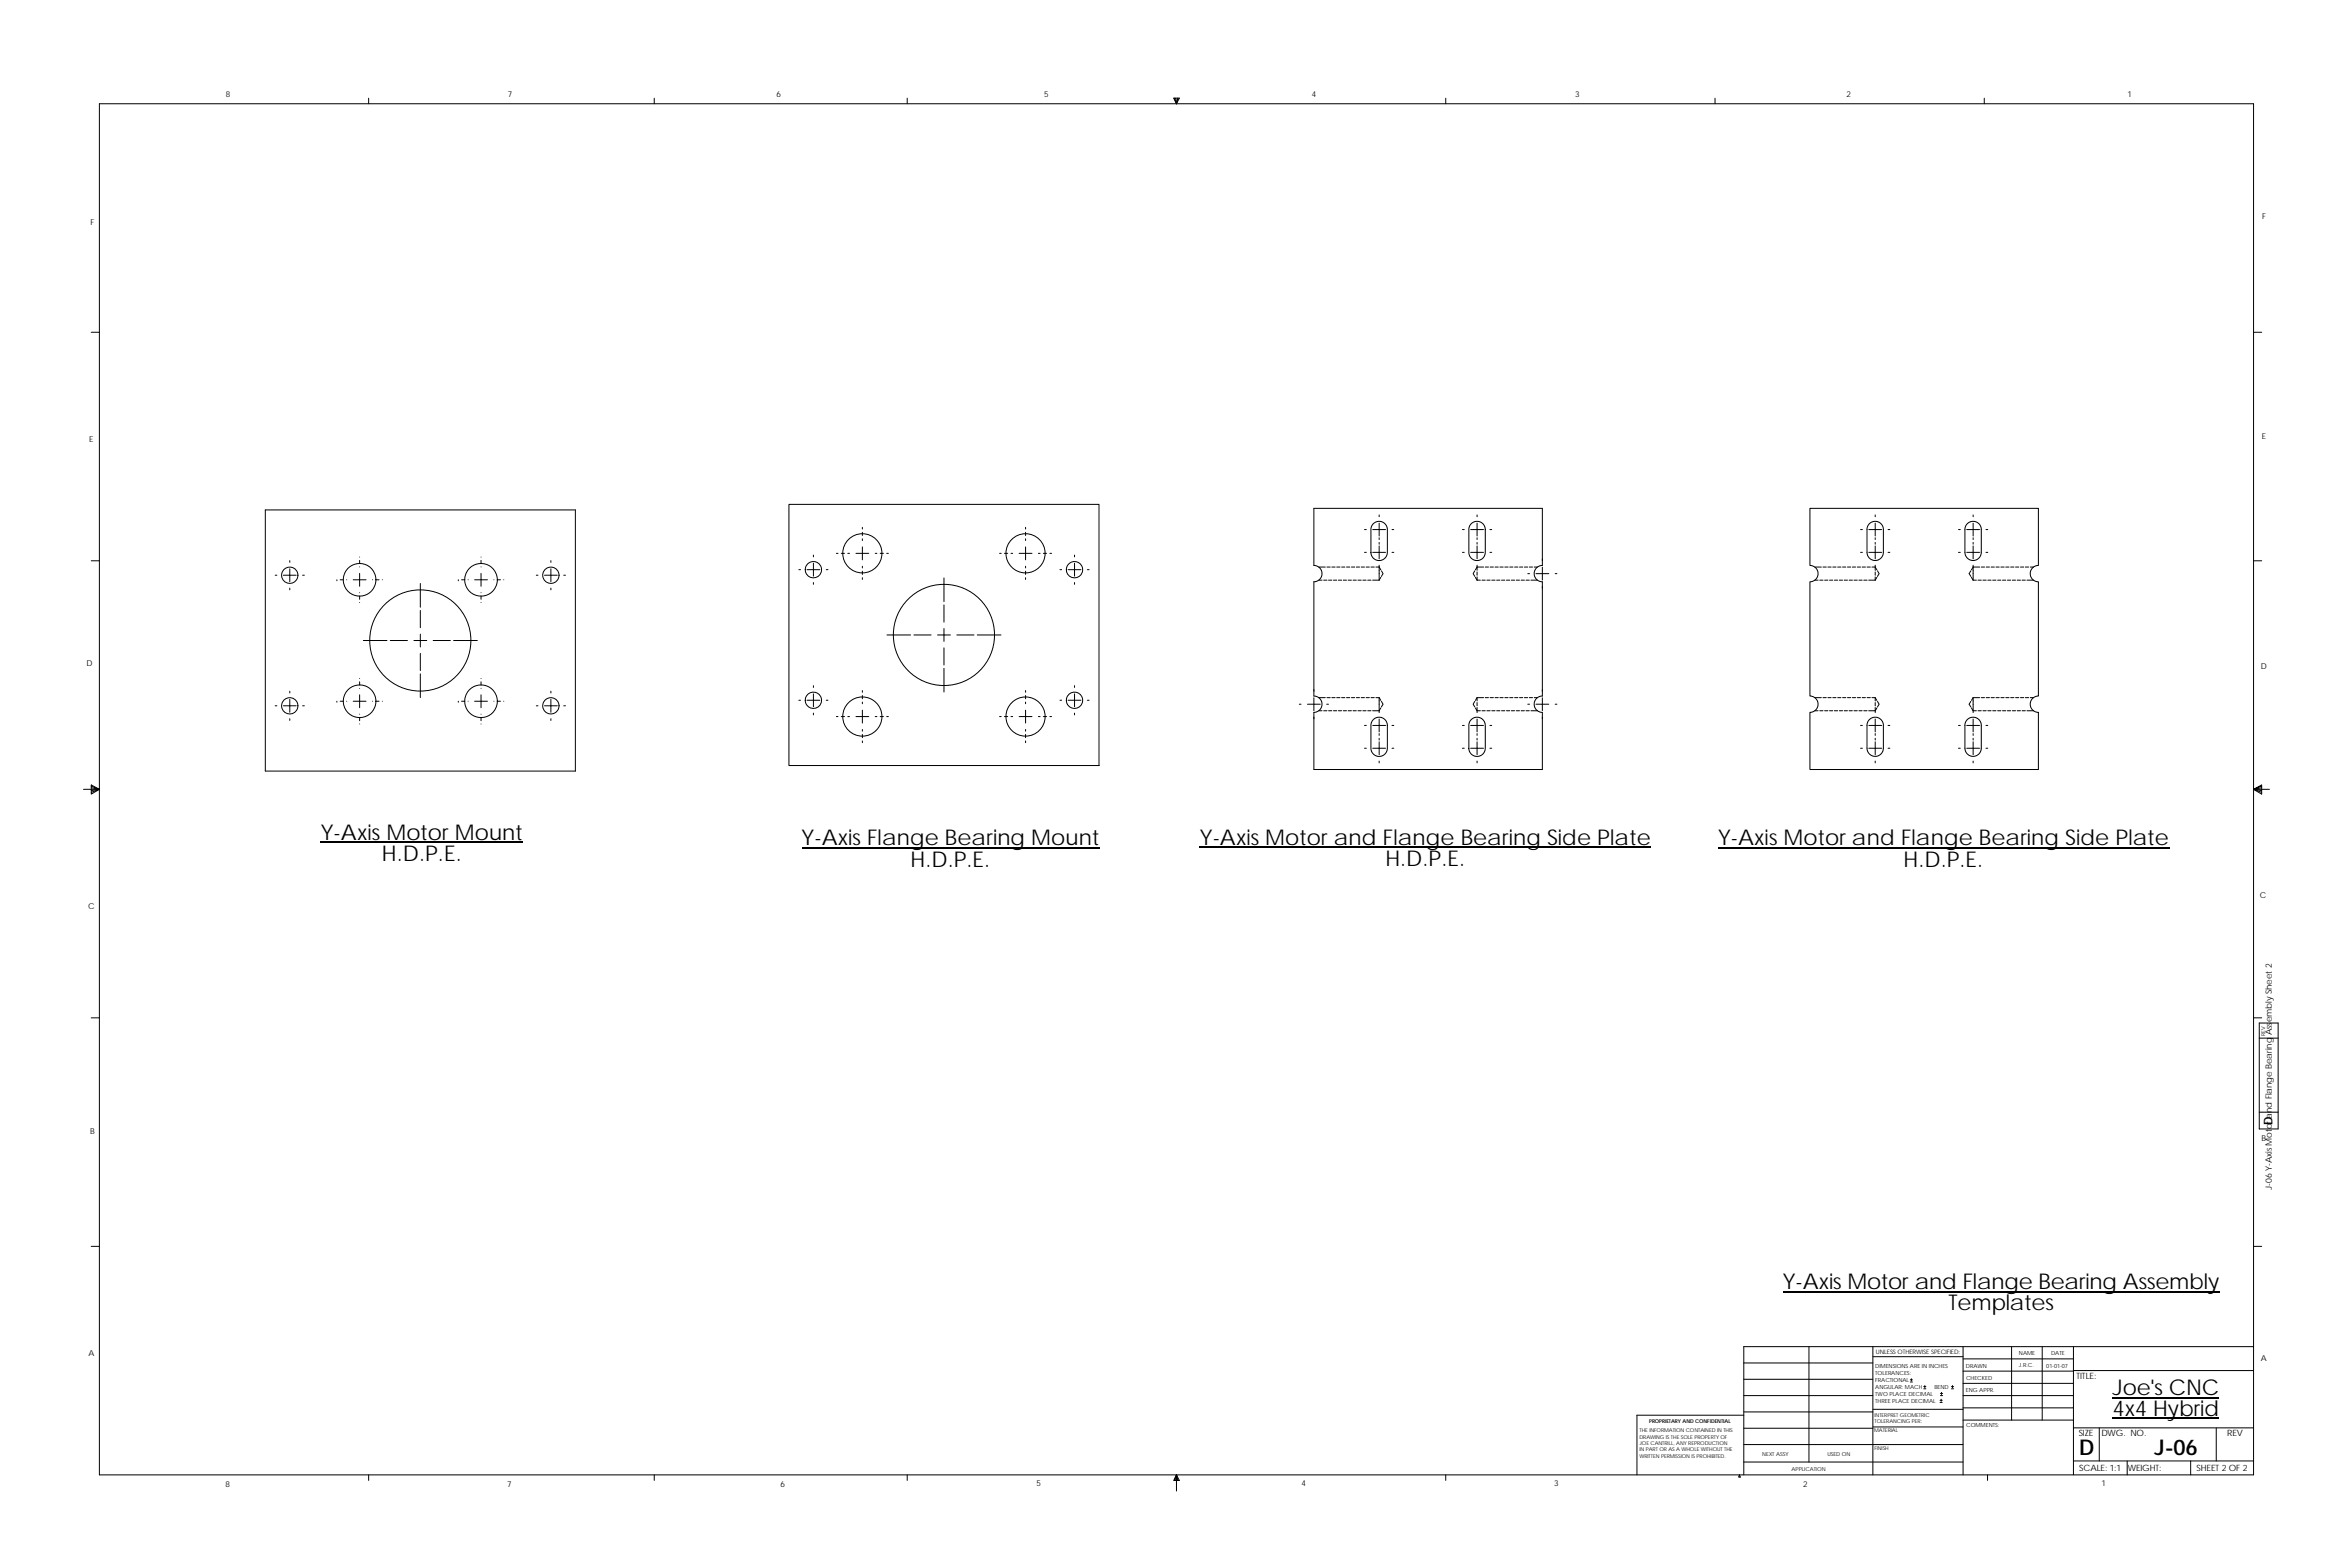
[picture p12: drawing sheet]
<svg xmlns="http://www.w3.org/2000/svg" width="914mm" height="610mm" viewBox="0 0 914 610" stroke-linecap="round" stroke-linejoin="round" font-family="sans-serif">
<defs><g id="words">
<g font-size="8.4">
<text x="124.8" y="326.7">Y-Axis Motor Mount</text>
<text x="311.9" y="328.8">Y-Axis Flange Bearing Mount</text>
<text x="466.9" y="328.6">Y-Axis Motor and Flange Bearing Side Plate</text>
<text x="668.5" y="328.8">Y-Axis Motor and Flange Bearing Side Plate</text>
<text x="148.6" y="335.1">H.D.P.E.</text>
<text x="354.3" y="337.2">H.D.P.E.</text>
<text x="539.1" y="337.1">H.D.P.E.</text>
<text x="740.7" y="337.2">H.D.P.E.</text>
<text x="693.7" y="501.5">Y-Axis Motor and Flange Bearing Assembly</text>
<text x="758.1" y="509.6">Templates</text>
<text x="822" y="542.7">Joe's CNC</text>
<text x="822.2" y="550.8">4x4 Hybrid</text>
<text x="809.1" y="566.1">D</text>
<text x="838.4" y="566">J-06</text>
</g>
<text font-size="4.7" x="884.3" y="437.8" transform="rotate(-90 884.3 437.8)">D</text>
<g font-size="3.4">
<text x="884" y="462.9" transform="rotate(-90 884 462.9)">J-06 Y-Axis Motor and Flange Bearing Assembly Sheet 2</text>
<text x="808" y="536.6">TITLE:</text>
<text x="808.8" y="558.6">SIZE</text>
<text x="817.6" y="558.7">DWG. NO.</text>
<text x="866.6" y="558.8">REV</text>
<text x="809" y="572.2">SCALE: 1:1</text>
<text x="827.9" y="572.3">WEIGHT:</text>
<text x="854.7" y="572.2">SHEET 2 OF 2</text>
</g>
<g font-size="3.2">
<text x="87.9" y="37.9">8</text>
<text x="197.7" y="37.8">7</text>
<text x="302.2" y="37.8">6</text>
<text x="406.3" y="37.9">5</text>
<text x="510.4" y="37.7">4</text>
<text x="612.9" y="37.8">3</text>
<text x="718.5" y="37.8">2</text>
<text x="827.8" y="37.8">1</text>
<text x="35.3" y="87.4">F</text>
<text x="880.3" y="85.2">F</text>
<text x="34.7" y="172">E</text>
<text x="880.1" y="170.9">E</text>
<text x="33.6" y="259.1">D</text>
<text x="879.6" y="260.4">D</text>
<text x="34.2" y="353.5">C</text>
<text x="879.3" y="349.5">C</text>
<text x="35.1" y="441.2">B</text>
<text x="880" y="444.1">B</text>
<text x="34.4" y="527.5">A</text>
<text x="879.7" y="529.4">A</text>
<text x="87.7" y="578.3">8</text>
<text x="197.3" y="578.4">7</text>
<text x="303.7" y="578.3">6</text>
<text x="403.3" y="578.2">5</text>
<text x="506.4" y="578.2">4</text>
<text x="604.7" y="578.3">3</text>
<text x="701.6" y="578.3">2</text>
<text x="817.8" y="578.3">1</text>
</g>
<text font-size="2.4" x="729.9" y="526.8">UNLESS OTHERWISE SPECIFIED:</text>
<g font-size="2.2">
<text x="785.6" y="527.2">NAME</text>
<text x="798.1" y="527.3">DATE</text>
<text x="729.7" y="532.3">DIMENSIONS ARE IN INCHES</text>
<text x="765" y="532">DRAWN</text>
<text x="785.6" y="531.9">J.R.C.</text>
<text x="796.2" y="532">01-01-07</text>
<text x="729.7" y="535">TOLERANCES:</text>
<text x="729.7" y="537.7">FRACTIONAL</text>
<text x="765" y="536.9">CHECKED</text>
<text x="729.7" y="545.6">THREE PLACE DECIMAL</text>
<text x="729.7" y="542.9">TWO PLACE DECIMAL</text>
<text x="729.7" y="540.3">ANGULAR: MACH</text>
<text x="752.7" y="540.3">BEND</text>
<text x="764.9" y="541.5">ENG APPR.</text>
<text x="765" y="555.2">COMMENTS:</text>
</g>
<g font-size="2.1">
<text x="685.7" y="566.3">NEXT ASSY</text>
<text x="711" y="566.3">USED ON</text>
<text x="697.1" y="572.1">APPLICATION</text>
</g>
<g font-size="2">
<text x="881.4" y="403.1" transform="rotate(-90 881.4 403.1)">REV</text>
<text x="729.4" y="551.2">INTERPRET GEOMETRIC</text>
<text x="637.9" y="557.1">THE INFORMATION CONTAINED IN THIS</text>
<text x="641.7" y="553.5">PROPRIETARY AND CONFIDENTIAL</text>
<text x="729.3" y="557.3">MATERIAL</text>
<text x="729.4" y="553.7">TOLERANCING PER:</text>
<text x="637.9" y="559.6">DRAWING IS THE SOLE PROPERTY OF</text>
<text x="637.9" y="562.1">JOE CANTRILL, ANY REPRODUCTION</text>
<text x="637.9" y="564.7">IN PART OR AS A WHOLE WITHOUT THE</text>
<text x="637.9" y="567.2">WRITTEN PERMISSION IS PROHIBITED.</text>
<text x="729.3" y="564.1">FINISH</text>
</g>
</g></defs>
<g fill="none" stroke="#000" stroke-width=".39">
<path d="M143.4 38.2v2.2M254.6 38.2v2.2M353 38.2v2.2M456.7 38.2h2.2l-1.1 2.2zM456.9 38.2l.9 2.2M457.4 38.2l.4 2.2M458.1 38.2l-.3 2.2M458.4 38.2l-.6 2.2M562.5 38.2v2.2M667.3 38.2v2.2M772.1 38.2v2.2M38.7 40.4h838.2v533.4h-838.2z"/>
<path d="M35.5 129.3h3.2M876.9 129.3h3.1M103.2 198.4h120.7v101.6h-120.7zM307 196.2h120.6v101.6h-120.6zM511.2 197.8h88.9v22.2l-1.3 .2-.9 .7-.9 1.9 .1 1.4 .8 1.2 .9 .7 1.3 .2v44.5l-1.3 .2-.9 .7-.9 1.9 .1 1.4 .8 1.2 .9 .7 1.3 .2v22.3h-88.9v-22.3l1.3-.2 1-.7 .6-1 .3-1.2-.3-1.3-.6-1-1-.7-1.3-.2v-44.5l1.3-.2 1-.7 .6-1 .3-1.2-.3-1.3-.6-1-1-.7-1.3-.2zM704.3 197.8h88.9v22.2l-1.3 .2-1 .7-.9 1.9 .2 1.4 .7 1.2 1 .7 1.3 .2v44.5l-1.3 .2-1 .7-.9 1.9 .2 1.4 .7 1.2 1 .7 1.3 .2v22.3h-88.9v-22.3l1.2-.2 1-.7 .7-1 .2-1.2-.2-1.3-.7-1-1-.7-1.2-.2v-44.5l1.2-.2 1-.7 .7-1 .2-1.2-.2-1.3-.7-1-1-.7-1.2-.2zM35.5 218.2h3.2M112.8 218.1v.7M139.9 216.7h.1M139.9 218v1.3M187.2 216.7h.1M187.2 218v1.3"/>
<path d="M214.4 218.1v.7M316.5 215.9v.7M316.5 219.1v5M325.4 215.3h.7M327.3 215.3h1.3M329.9 215.3h.6M333.1 215.3h5M335.6 205.1v.7M335.6 207.1v1.2M335.6 209.6v.7M335.6 212.8v5M340.6 215.3h.6"/>
<path d="M342.5 215.3h1.2M345 215.3h.7M388.9 215.3h.7M390.8 215.3h1.3M393.4 215.3h.6M396.6 215.3h5M399.1 205.1v.7M399.1 207.1v1.2M399.1 209.6v.7M399.1 212.8v5M404.1 215.3h.6M406 215.3h1.2"/>
<path d="M408.5 215.3h.7M418.1 215.9v.7M418.1 219.1v5M530.9 206h.7M530.9 214.9h.7M534.1 206h5M534.1 214.9h5M534.2 203.9l1.5-1h1.8l1.5 1 .8 1.5v10.1l-1 1.7-1.5 .8h-1.5l-1.1-.6-.8-.9-.4-1-.1-9.7zM536.6 200.3v.7M536.6 203.5v5M536.6 209.2v.7M536.6 211v.7"/>
<path d="M536.6 212.4v5M536.6 219.9v.7M541.6 206h.7M541.6 214.9h.7M569 206h.7M569 214.9h.7M572.2 206h5M572.2 214.9h5M572.4 203.8l1.4-.9h1.8l1.5 1 .8 1.5v10.1l-.9 1.7-1.6 .8h-1.5l-1.1-.6-.8-.9-.4-1v-9.9zM574.7 200.3v.7M574.7 203.5v5M574.7 209.2v.7"/>
<path d="M574.7 211v.7M574.7 212.4v5M574.7 219.9v.7M579.7 206h.7M579.7 214.9h.7M724 206h.7M724 214.9h.7M727.2 206h5M727.2 214.9h5M729.7 200.3v.7M729.7 203.5v5M729.7 209.2v.7"/>
<path d="M729.7 211v.7M729.7 212.4v5M729.7 219.9v.7M732.8 206l-.2 9.9-.7 1.2-.8 .6-1.1 .3-1.4-.1-1.2-.8-.9-1.7v-9.7l.2-.9 .5-.9 .9-.7 2.2-.3 1.7 1 .6 .9 .3 1.2M734.7 206h.7M734.7 214.9h.7M762.1 206h.7M762.1 214.9h.7M765.3 206h5M765.3 214.9h5M765.4 203.8l1.4-.9h1.8l1.5 1 .8 1.5v10.1l-.9 1.6-1.6 .9h-1.3l-1.2-.5-.9-1-.4-1v-9.8zM767.8 200.3v.7"/>
<path d="M767.8 203.5v5M767.8 209.2v.7M767.8 211v.7M767.8 212.4v5M767.8 219.9v.7M772.8 206h.7M772.8 214.9h.7M876.9 218.2h3.1M107.1 223.8h.6M110.3 223.8h5M112.8 221.3v5M112.8 228.8v.7"/>
<path d="M117.8 223.8h.6M131.1 225.6h.1M132.4 225.6h1.2M134.9 225.6h.1M137.4 225.6h5M139.9 220.5v.1M139.9 223.1v5M139.9 230.6h.1M139.9 231.9v1.2M139.9 234.4h.1M144.9 225.6h.1M146.2 225.6h1.3"/>
<path d="M148.8 225.6h.1M163.6 227v9.2M163.6 237.5v6.7M178.3 225.6h.1M179.6 225.6h1.3M182.1 225.6h.1M184.7 225.6h5M187.2 220.5v.1M187.2 223.1v5M187.2 230.6h.1M187.2 231.9v1.2M187.2 234.4h.1"/>
<path d="M192.2 225.6h.1M193.5 225.6h1.2M196 225.6h.1M208.7 223.8h.6M211.9 223.8h5M214.4 221.3v5M214.4 228.8v.7M219.4 223.8h.6M310.8 221.6h.7M314 221.6h5M316.5 226.6v.7M321.5 221.6h.7"/>
<path d="M335.6 220.3v.6M335.6 222.2v1.3M335.6 224.7v.7M367.3 224.8v9.3M367.3 235.3v6.7M399.1 220.3v.6M399.1 222.2v1.3M399.1 224.7v.7M412.4 221.6h.7M415.6 221.6h5M418.1 226.6v.7M423.1 221.6h.7"/>
<path d="M513.1 225.7h1.3M513.1 220.6h2.6M515 225.7h1.3M516.3 220.6h1.3M517 225.7h1.2M518.2 220.6h1.3M518.9 225.7h1.2M520.1 220.6h1.3M520.8 225.7h1.2M522 220.6h1.3M522.7 225.7h1.2M523.9 220.6h1.3"/>
<path d="M524.6 225.7h1.2M525.8 220.6h1.3M526.5 225.7h1.2M527.7 220.6h1.3M528.4 225.7h1.3M529.7 220.6h1.2M530.3 225.7h1.3M531.6 220.6h1.2M532.2 225.7h1.3M533.5 220.6h1.2M534.1 225.7h2.5M535.4 220.6h1.2"/>
<path d="M536.6 220.6l.7 1.1M536.6 220.6v5.1M537.3 224.6l-.7 1.1M537.5 222.1l.7 1.1-.7 1M573.8 222.1l-.6 1.1 .6 1M574.1 224.6l.6 1.1M574.7 220.6h2.6M574.7 220.6v1.3M574.7 222.5v1.3M574.7 224.4v1.3M574.7 225.7h1.3M574.7 220.6l-.6 1.1"/>
<path d="M576.6 225.7h1.3M577.9 220.6h1.3M578.5 225.7h1.3M579.8 220.6h1.3M580.5 225.7h1.2M581.7 220.6h1.3M582.4 225.7h1.2M583.6 220.6h1.3M584.3 225.7h1.2M585.5 220.6h1.3M586.2 225.7h1.2M587.4 220.6h1.3"/>
<path d="M588.1 225.7h1.2M589.3 220.6h1.3M590 225.7h1.2M591.2 220.6h1.3M591.9 225.7h1.3M593.2 220.6h1.2M593.8 225.7h1.3M594.5 223.2h.6M595.1 220.6h1.2M595.7 225.7h2.5M597 220.6h1.2M597.6 223.2h5"/>
<path d="M600.1 220.6v5.1M605.1 223.2h.7M706.2 225.7h1.2M706.2 220.6h2.5M708.1 225.7h1.2M709.3 220.6h1.3M710 225.7h1.2M711.2 220.6h1.3M711.9 225.7h1.2M713.1 220.6h1.3M713.8 225.7h1.3M715.1 220.6h1.2"/>
<path d="M715.7 225.7h1.3M717 220.6h1.2M717.6 225.7h1.3M718.9 220.6h1.2M719.5 225.7h1.3M720.8 220.6h1.2M721.4 225.7h1.3M722.7 220.6h1.2M723.3 225.7h1.3M724.6 220.6h1.2M725.2 225.7h1.3M726.5 220.6h1.3"/>
<path d="M727.1 225.7h2.6M728.4 220.6h1.3M729.6 220.6l.7 1.1M729.7 224.4v1.3M729.7 222.5v1.3M729.7 220.6v1.3M730.3 224.6l-.6 1.1M730.5 222.1l.7 1.1-.7 1M766.8 222.1l-.6 1 .7 1.1M767.1 224.6l.7 1.1M767.8 220.6h2.5M767.8 220.6v5.1"/>
<path d="M767.8 225.7h1.2M767.8 220.6l-.7 1.1M769.7 225.7h1.2M770.9 220.6h1.3M771.6 225.7h1.2M772.8 220.6h1.3M773.5 225.7h1.2M774.7 220.6h1.3M775.4 225.7h1.2M776.6 220.6h1.3M777.3 225.7h1.3M778.6 220.6h1.2"/>
<path d="M779.2 225.7h1.3M780.5 220.6h1.2M781.1 225.7h1.3M782.4 220.6h1.2M783 225.7h1.3M784.3 220.6h1.2M784.9 225.7h1.3M786.2 220.6h1.2M786.8 225.7h1.3M788.1 220.6h1.2M788.7 225.7h2.6M790 220.6h1.3"/>
<path d="M141.4 249.2h9.2M151.8 249.2h6.7M161.1 249.2h5M163.6 246.7v5M163.6 254.2v6.7M168.6 249.2h6.6M176.5 249.2h9.2M345.1 247h9.2M355.6 247h6.7M364.8 247h5M367.3 260v9.2M367.3 244.5v5"/>
<path d="M367.3 252v6.7M372.3 247h6.7M380.3 247h9.2M107.1 274.6h.6M110.3 274.6h5M112.8 268.9v.7M112.8 272.1v5M112.8 279.6v.7M117.8 274.6h.6M131.1 272.8h.1M132.4 272.8h1.2M134.9 272.8h.1"/>
<path d="M137.4 272.8h5M139.9 263.9v.1M139.9 265.2v1.3M139.9 267.8h.1M139.9 270.3v5M139.9 277.8h.1M139.9 279.1v1.3M144.9 272.8h.1M146.2 272.8h1.3M148.8 272.8h.1M163.6 262.1v9.3M178.3 272.8h.1"/>
<path d="M179.6 272.8h1.3M182.1 272.8h.1M184.7 272.8h5M187.2 263.9v.1M187.2 265.2v1.3M187.2 267.8h.1M187.2 270.3v5M187.2 277.8h.1M187.2 279.1v1.3M192.2 272.8h.1M193.5 272.8h1.2M196 272.8h.1"/>
<path d="M208.7 274.6h.6M211.9 274.6h5M214.4 268.9v.7M214.4 272.1v5M214.4 279.6v.7M219.4 274.6h.6M310.8 272.4h.7M314 272.4h5M316.5 266.7v.7M316.5 269.9v5M316.5 277.4v.7M321.5 272.4h.7"/>
<path d="M325.4 278.8h.7M327.3 278.8h1.3M329.9 278.8h.6M333.1 278.8h5M335.6 268.6v.7M335.6 270.6v1.2M335.6 273.1v.7M335.6 276.3v5M340.6 278.8h.6M342.5 278.8h1.2M345 278.8h.7M388.9 278.8h.7"/>
<path d="M390.8 278.8h1.3M393.4 278.8h.6M396.6 278.8h5M399.1 268.6v.7M399.1 270.6v1.2M399.1 273.1v.7M399.1 276.3v5M404.1 278.8h.6M406 278.8h1.2M408.5 278.8h.7M412.4 272.4h.7M415.6 272.4h5"/>
<path d="M418.1 266.7v.7M418.1 269.9v5M418.1 277.4v.7M423.1 272.4h.7M505.6 274h.6M508.7 274h5M511.2 271.4v5.1M513.1 276.5h1.3M513.1 271.4h2.6M515 276.5h1.3M516.2 274h.7M516.3 271.4h1.3"/>
<path d="M517 276.5h1.2M518.2 271.4h1.3M518.9 276.5h1.2M520.1 271.4h1.3M520.8 276.5h1.2M522 271.4h1.3M522.7 276.5h1.2M523.9 271.4h1.3M524.6 276.5h1.2M525.8 271.4h1.3M526.5 276.5h1.2M527.7 271.4h1.3"/>
<path d="M528.4 276.5h1.3M529.7 271.4h1.2M530.3 276.5h1.3M531.6 271.4h1.2M532.2 276.5h1.3M533.5 271.4h1.2M534.1 276.5h2.5M534.3 280l1.4-.9h1.8l1.5 1 .8 1.5v10.1l-.9 1.7-1.6 .8h-1.5l-1.1-.6-.8-.9-.4-1v-9.9zM535.4 271.4h1.2M536.6 271.4l.7 1.1M536.6 271.4v5.1M536.6 276.5v.7"/>
<path d="M536.6 279.7v5M537.3 275.4l-.7 1.1M537.5 272.9l.7 1.1-.7 1M573.8 272.9l-.6 1.1 .6 1M574.1 275.4l.6 1.1M574.7 271.4h2.6M574.7 271.4v1.3M574.7 273.3v1.3M574.7 275.2v1.3M574.7 276.5h1.3M574.7 271.4l-.6 1.1M574.7 276.5v.7"/>
<path d="M574.7 279.7v5M576.6 276.5h1.3M577.9 271.4h1.3M578.5 276.5h1.3M579.8 271.4h1.3M580.5 276.5h1.2M581.7 271.4h1.3M582.4 276.5h1.2M583.6 271.4h1.3M584.3 276.5h1.2M585.5 271.4h1.3M586.2 276.5h1.2"/>
<path d="M587.4 271.4h1.3M588.1 276.5h1.2M589.3 271.4h1.3M590 276.5h1.2M591.2 271.4h1.3M591.9 276.5h1.3M593.2 271.4h1.2M593.8 276.5h1.3M594.5 274h.6M595.1 271.4h1.2M595.7 276.5h2.5M597 271.4h1.2"/>
<path d="M597.6 274h5M600.1 271.4v5.1M605.1 274h.7M706.2 276.5h1.2M706.2 271.4h2.5M708.1 276.5h1.2M709.3 271.4h1.3M710 276.5h1.2M711.2 271.4h1.3M711.9 276.5h1.2M713.1 271.4h1.3M713.8 276.5h1.3"/>
<path d="M715.1 271.4h1.2M715.7 276.5h1.3M717 271.4h1.2M717.6 276.5h1.3M718.9 271.4h1.2M719.5 276.5h1.3M720.8 271.4h1.2M721.4 276.5h1.3M722.7 271.4h1.2M723.3 276.5h1.3M724.6 271.4h1.2M725.2 276.5h1.3"/>
<path d="M726.5 271.4h1.3M727.1 276.5h2.6M728.4 271.4h1.3M729.6 271.4l.7 1.1M729.7 275.2v1.3M729.7 273.3v1.3M729.7 271.4v1.3M729.7 276.5v.7M729.7 279.7v5M730.3 275.4l-.6 1.1M730.5 272.9l.7 1.1-.7 1M765.4 280l1.4-.9h1.8l1.5 1 .8 1.5v10.1l-.9 1.6-1.6 .9h-1.3l-1.2-.5-.9-1-.4-1v-9.8z"/>
<path d="M766.8 272.9l-.6 1 .7 1.1M767.1 275.4l.7 1.1M767.8 271.4h2.5M767.8 271.4v5.1M767.8 276.5h1.2M767.8 271.4l-.7 1.1M767.8 276.5v.7M767.8 279.7v5M769.7 276.5h1.2M770.9 271.4h1.3M771.6 276.5h1.2M772.8 271.4h1.3"/>
<path d="M773.5 276.5h1.2M774.7 271.4h1.3M775.4 276.5h1.2M776.6 271.4h1.3M777.3 276.5h1.3M778.6 271.4h1.2M779.2 276.5h1.3M780.5 271.4h1.2M781.1 276.5h1.3M782.4 271.4h1.2M783 276.5h1.3M784.3 271.4h1.2"/>
<path d="M784.9 276.5h1.3M786.2 271.4h1.2M786.8 276.5h1.3M788.1 271.4h1.2M788.7 276.5h2.6M790 271.4h1.3M139.9 281.6v.1M187.2 281.6v.1M335.6 283.8v.6M335.6 285.7v1.3M335.6 288.2v.7M399.1 283.8v.6"/>
<path d="M399.1 285.7v1.3M399.1 288.2v.7M530.9 282.2h.7M530.9 291.1h.7M534.1 282.2h5M534.1 291.1h5M536.6 285.4v.7M536.6 287.2v.7M536.6 288.6v5M536.6 296.1v.7M541.6 282.2h.7M541.6 291.1h.7"/>
<path d="M569 282.2h.7M569 291.1h.7M572.2 282.2h5M572.2 291.1h5M572.3 280.1l1.5-1h1.8l1.5 1 .8 1.5v10.1l-1 1.7-1.5 .8h-1.5l-1.1-.6-.8-.9-.4-1-.1-9.7zM574.7 285.4v.7M574.7 287.2v.7M574.7 288.6v5M574.7 296.1v.7M579.7 282.2h.7M579.7 291.1h.7M724 282.2h.7"/>
<path d="M724 291.1h.7M727.2 282.2h5M727.2 291.1h5M729.7 285.4v.7M729.7 287.2v.7M729.7 288.6v5M729.7 296.1v.7M732.8 282.2l-.2 9.9-.7 1.2-.8 .6-1.1 .3-1.4-.1-1.2-.8-.9-1.7v-9.7l.2-.9 .5-.9 .9-.7 2.2-.3 1.7 1 .6 .9 .3 1.2M734.7 282.2h.7M734.7 291.1h.7M762.1 282.2h.7M762.1 291.1h.7"/>
<path d="M765.3 282.2h5M765.3 291.1h5M767.8 285.4v.7M767.8 287.2v.7M767.8 288.6v5M767.8 296.1v.7M772.8 282.2h.7M772.8 291.1h.7M32.5 307.1h6.2M35.5 305.4l3.2 1.7-3.2 1.8zM35.5 305.9l3.2 1.2M35.5 306.5l3.2 .6"/>
<path d="M38.7 307.1l-3.2 1.1M38.7 307.1l-3.2 .5M876.9 307.1h6.2M876.9 307.1l3.1 .5M876.9 307.1l3.1 1.1M880 305.9l-3.1 1.2 3.1-1.7v3.5l-3.1-1.8M880 306.5l-3.1 .6M35.5 396h3.2M876.9 396h3.1M879.1 398h7.3v41.2h-7.3zM879.1 403.9h7.3M879.1 432.7h7.3"/>
<path d="M35.5 484.9h3.2M876.9 484.9h3.1M678.5 536.6h50.2M678.5 530.2h50.2M703.9 523.9v44.9M728.7 527.8h35.1M728.7 523.9v49.9M743.3 537.6h.8M743.3 536.8h.8M743.7 536.4v.8M748.5 539.4h.9M749 539v.9"/>
<path d="M759.3 539.4h.9M759.7 539v.9M763.8 523.9v49.9M763.8 538.2h43M763.8 533.4h43M763.8 528.6h43M782.7 523.9v28.6M794.6 523.9v28.6M806.8 523.9v49.9M806.8 533.2h70.1M876.9 523.9h-198.4v49.9M678.5 555.6h50.2"/>
<path d="M678.5 549.3h50.2M678.5 542.9h50.2M678.5 550.5h-41.6v23.3M728.7 555.1h35.1M728.7 548.3h35.1M748.5 540.3h.9M754.9 545.6h.8M754.9 544.7h.8M755 542.9h.9M755 542.1h.9M755.3 544.3v.8M755.5 541.7v.8"/>
<path d="M759.3 540.3h.9M763.8 552.4h43M763.8 542.9h43M763.8 547.7h43M806.8 555.5h70.1M816.8 555.5v12.8M862.4 555.5v12.8M143.4 573.8v2.1M254.6 573.8v2.1M353 573.8v2.1M457.8 573.8l1.1 2.1h-2.2zM457.8 573.8v6.3"/>
<path d="M457.8 573.8l.6 2.1M457.8 573.8l-.9 2.1M457.8 573.8l-.4 2.1M457.8 573.8l.3 2.1M562.5 573.8v2.1M676.8 573.8l.4 .8h-.7zM678.5 568.8h85.3M678.5 562h85.3M773.4 573.8v2.1M806.8 568.3h70.1M827.7 568.3v5.5M852.4 568.3v5.5"/>
<circle cx="335.6" cy="215.3" r="7.6"/>
<circle cx="399.1" cy="215.3" r="7.6"/>
<circle cx="112.8" cy="223.8" r="3.2"/>
<circle cx="139.9" cy="225.6" r="6.4"/>
<circle cx="187.2" cy="225.6" r="6.4"/>
<circle cx="214.4" cy="223.8" r="3.2"/>
<circle cx="316.5" cy="221.6" r="3.2"/>
<circle cx="418.1" cy="221.6" r="3.2"/>
<circle cx="163.6" cy="249.2" r="19.7"/>
<circle cx="367.3" cy="247" r="19.7"/>
<circle cx="112.8" cy="274.6" r="3.2"/>
<circle cx="139.9" cy="272.8" r="6.4"/>
<circle cx="187.2" cy="272.8" r="6.4"/>
<circle cx="214.4" cy="274.6" r="3.2"/>
<circle cx="316.5" cy="272.4" r="3.2"/>
<circle cx="335.6" cy="278.8" r="7.6"/>
<circle cx="399.1" cy="278.8" r="7.6"/>
<circle cx="418.1" cy="272.4" r="3.2"/>
</g>
<path d="M124.8 327.5h78.7v.5h-78.7zM311.9 329.6h115.9v.5h-115.9zM466.9 329.4h175.5v.5h-175.5zM668.5 329.6h175.5v.5h-175.5zM693.7 502.3h169.9v.5h-169.9zM822 543.5h41.5v.5h-41.5zM822.2 551.6h41.2v.5h-41.2z" fill="#000"/>
<use href="#words"/>
</svg>
